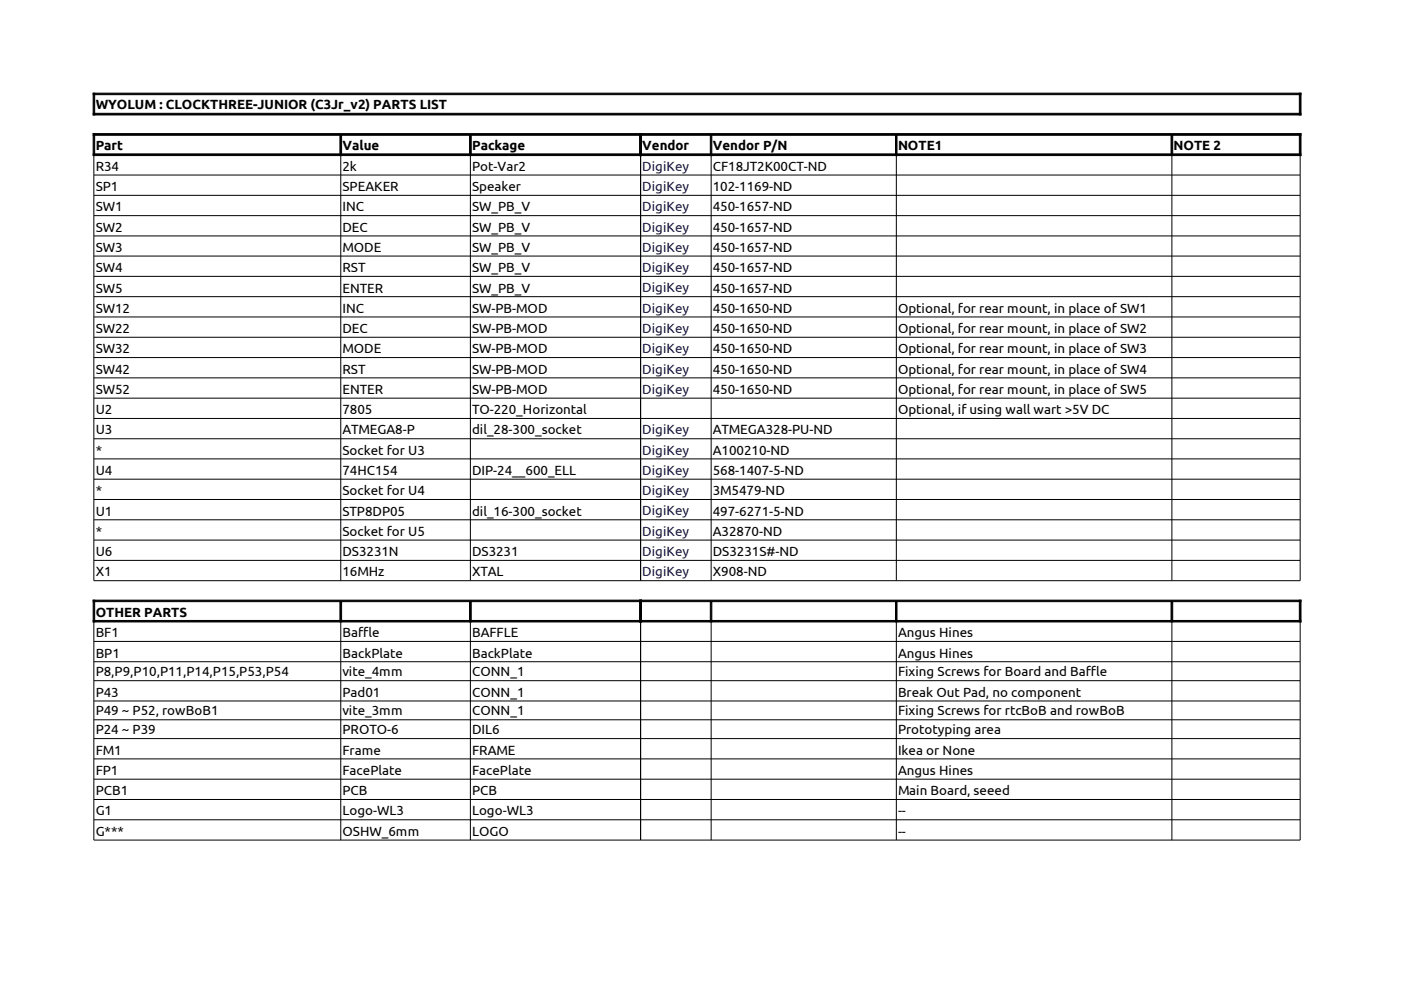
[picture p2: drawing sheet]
<svg xmlns="http://www.w3.org/2000/svg" width="297mm" height="210mm" viewBox="0 0 297 210" stroke-linecap="round" stroke-linejoin="round" font-family="sans-serif">
<defs><g id="words">
<g font-size="2.8">
<text x="20.3" y="23.2">WYOLUM : CLOCKTHREE-JUNIOR (C3Jr_v2) PARTS LIST</text>
<text x="20.3" y="31.8">Part</text>
<text x="72.6" y="31.8">Value</text>
<text x="100.1" y="31.8">Package</text>
<text x="136.2" y="31.8">Vendor</text>
<text x="151.1" y="31.8">Vendor P/N</text>
<text x="190.4" y="31.8">NOTE1</text>
<text x="248.8" y="31.8">NOTE 2</text>
<text x="20.3" y="36.2">R34</text>
<text x="20.3" y="40.5">SP1</text>
<text x="72.6" y="36.2">2k</text>
<text x="72.6" y="40.5">SPEAKER</text>
<text x="100.1" y="36.2">Pot-Var2</text>
<text x="100.1" y="40.5">Speaker</text>
<text x="151.1" y="36.2">CF18JT2K00CT-ND</text>
<text x="151.1" y="40.5">102-1169-ND</text>
<text x="20.3" y="44.8">SW1</text>
<text x="72.6" y="44.8">INC</text>
<text x="100.1" y="44.8">SW_PB_V</text>
<text x="151.1" y="44.8">450-1657-ND</text>
<text x="20.3" y="49.1">SW2</text>
<text x="20.3" y="53.4">SW3</text>
<text x="72.6" y="49.1">DEC</text>
<text x="72.6" y="53.4">MODE</text>
<text x="100.1" y="49.1">SW_PB_V</text>
<text x="100.1" y="53.4">SW_PB_V</text>
<text x="151.1" y="49.1">450-1657-ND</text>
<text x="151.1" y="53.4">450-1657-ND</text>
<text x="20.3" y="57.7">SW4</text>
<text x="72.6" y="57.7">RST</text>
<text x="100.1" y="57.7">SW_PB_V</text>
<text x="151.1" y="57.7">450-1657-ND</text>
<text x="20.3" y="62">SW5</text>
<text x="72.6" y="62">ENTER</text>
<text x="100.1" y="62">SW_PB_V</text>
<text x="151.1" y="62">450-1657-ND</text>
<text x="20.3" y="66.3">SW12</text>
<text x="20.3" y="70.6">SW22</text>
<text x="72.6" y="66.3">INC</text>
<text x="72.6" y="70.6">DEC</text>
<text x="100.1" y="66.3">SW-PB-MOD</text>
<text x="100.1" y="70.6">SW-PB-MOD</text>
<text x="151.1" y="66.3">450-1650-ND</text>
<text x="151.1" y="70.6">450-1650-ND</text>
<text x="190.4" y="66.3">Optional, for rear mount, in place of SW1</text>
<text x="190.4" y="70.6">Optional, for rear mount, in place of SW2</text>
<text x="20.3" y="74.9">SW32</text>
<text x="72.6" y="74.9">MODE</text>
<text x="100.1" y="74.9">SW-PB-MOD</text>
<text x="151.1" y="74.9">450-1650-ND</text>
<text x="190.4" y="74.9">Optional, for rear mount, in place of SW3</text>
<text x="20.3" y="79.2">SW42</text>
<text x="20.3" y="83.5">SW52</text>
<text x="72.6" y="79.2">RST</text>
<text x="72.6" y="83.5">ENTER</text>
<text x="100.1" y="79.2">SW-PB-MOD</text>
<text x="100.1" y="83.5">SW-PB-MOD</text>
<text x="151.1" y="79.2">450-1650-ND</text>
<text x="151.1" y="83.5">450-1650-ND</text>
<text x="190.4" y="79.2">Optional, for rear mount, in place of SW4</text>
<text x="190.4" y="83.5">Optional, for rear mount, in place of SW5</text>
<text x="20.3" y="87.8">U2</text>
<text x="72.6" y="87.8">7805</text>
<text x="100.1" y="87.8">TO-220_Horizontal</text>
<text x="190.4" y="87.8">Optional, if using wall wart &gt;5V DC</text>
<text x="20.3" y="92.1">U3</text>
<text x="72.6" y="92.1">ATMEGA8-P</text>
<text x="100.1" y="92.1">dil_28-300_socket</text>
<text x="151.1" y="92.1">ATMEGA328-PU-ND</text>
<text x="20.3" y="96.4">*</text>
<text x="20.3" y="100.7">U4</text>
<text x="72.6" y="96.4">Socket for U3</text>
<text x="72.6" y="100.7">74HC154</text>
<text x="100.1" y="100.7">DIP-24__600_ELL</text>
<text x="151.1" y="96.4">A100210-ND</text>
<text x="151.1" y="100.7">568-1407-5-ND</text>
<text x="20.3" y="105">*</text>
<text x="72.6" y="105">Socket for U4</text>
<text x="151.1" y="105">3M5479-ND</text>
<text x="20.3" y="109.3">U1</text>
<text x="20.3" y="113.6">*</text>
<text x="72.6" y="109.3">STP8DP05</text>
<text x="72.6" y="113.6">Socket for U5</text>
<text x="100.1" y="109.3">dil_16-300_socket</text>
<text x="151.1" y="109.3">497-6271-5-ND</text>
<text x="151.1" y="113.6">A32870-ND</text>
<text x="20.3" y="117.9">U6</text>
<text x="72.6" y="117.9">DS3231N</text>
<text x="100.1" y="117.9">DS3231</text>
<text x="151.1" y="117.9">DS3231S#-ND</text>
<text x="20.3" y="122.2">X1</text>
<text x="72.6" y="122.2">16MHz</text>
<text x="100.1" y="122.2">XTAL</text>
<text x="151.1" y="122.2">X908-ND</text>
<text x="20.3" y="130.7">OTHER PARTS</text>
<text x="20.3" y="135.1">BF1</text>
<text x="72.6" y="135.1">Baffle</text>
<text x="100.1" y="135.1">BAFFLE</text>
<text x="190.4" y="135.1">Angus Hines</text>
<text x="20.3" y="139.4">BP1</text>
<text x="20.3" y="143.4">P8,P9,P10,P11,P14,P15,P53,P54</text>
<text x="72.6" y="139.4">BackPlate</text>
<text x="72.6" y="143.4">vite_4mm</text>
<text x="100.1" y="139.4">BackPlate</text>
<text x="100.1" y="143.4">CONN_1</text>
<text x="190.4" y="139.4">Angus Hines</text>
<text x="190.4" y="143.4">Fixing Screws for Board and Baffle</text>
<text x="20.3" y="147.7">P43</text>
<text x="72.6" y="147.7">Pad01</text>
<text x="100.1" y="147.7">CONN_1</text>
<text x="190.4" y="147.7">Break Out Pad, no component</text>
<text x="20.3" y="151.7">P49 ~ P52, rowBoB1</text>
<text x="20.3" y="155.7">P24 ~ P39</text>
<text x="72.6" y="151.7">vite_3mm</text>
<text x="72.6" y="155.7">PROTO-6</text>
<text x="100.1" y="151.7">CONN_1</text>
<text x="100.1" y="155.7">DIL6</text>
<text x="190.4" y="151.7">Fixing Screws for rtcBoB and rowBoB</text>
<text x="190.4" y="155.7">Prototyping area</text>
<text x="20.3" y="160">FM1</text>
<text x="72.6" y="160">Frame</text>
<text x="100.1" y="160">FRAME</text>
<text x="190.4" y="160">Ikea or None</text>
<text x="20.3" y="164.3">FP1</text>
<text x="72.6" y="164.3">FacePlate</text>
<text x="100.1" y="164.3">FacePlate</text>
<text x="190.4" y="164.3">Angus Hines</text>
<text x="20.3" y="168.6">PCB1</text>
<text x="20.3" y="172.9">G1</text>
<text x="72.6" y="168.6">PCB</text>
<text x="72.6" y="172.9">Logo-WL3</text>
<text x="100.1" y="168.6">PCB</text>
<text x="100.1" y="172.9">Logo-WL3</text>
<text x="190.4" y="168.6">Main Board, seeed</text>
<text x="190.4" y="172.9">--</text>
<text x="20.3" y="177.2">G***</text>
<text x="72.6" y="177.2">OSHW_6mm</text>
<text x="100.1" y="177.2">LOGO</text>
<text x="190.4" y="177.2">--</text>
</g>
<g font-size="2.8" fill="#000080">
<text x="136.2" y="36.2">DigiKey</text>
<text x="136.2" y="40.5">DigiKey</text>
<text x="136.2" y="44.8">DigiKey</text>
<text x="136.2" y="49.1">DigiKey</text>
<text x="136.2" y="53.4">DigiKey</text>
<text x="136.2" y="57.7">DigiKey</text>
<text x="136.2" y="62">DigiKey</text>
<text x="136.2" y="66.3">DigiKey</text>
<text x="136.2" y="70.6">DigiKey</text>
<text x="136.2" y="74.9">DigiKey</text>
<text x="136.2" y="79.2">DigiKey</text>
<text x="136.2" y="83.5">DigiKey</text>
<text x="136.2" y="92.1">DigiKey</text>
<text x="136.2" y="96.4">DigiKey</text>
<text x="136.2" y="100.7">DigiKey</text>
<text x="136.2" y="105">DigiKey</text>
<text x="136.2" y="109.3">DigiKey</text>
<text x="136.2" y="113.6">DigiKey</text>
<text x="136.2" y="117.9">DigiKey</text>
<text x="136.2" y="122.2">DigiKey</text>
</g>
</g></defs>
<g fill="#000" stroke="#000" stroke-width=".21">
<path d="M19.8 19.8h256v.3h-256z" fill-rule="evenodd"/>
<path d="M19.8 19.8h.3v4.6h-.3z" fill-rule="evenodd"/>
<path d="M275.5 19.8h.3v4.6h-.3z" fill-rule="evenodd"/>
<path d="M19.8 24h256v.4h-256z" fill-rule="evenodd"/>
<path d="M19.8 28.3h116.2v.4h-116.2z" fill-rule="evenodd"/>
<path d="M19.8 32.6h116.2v.4h-116.2z" fill-rule="evenodd"/>
<path d="M19.8 28.3h.3v4.7h-.3z" fill-rule="evenodd"/>
<path d="M72.1 28.7h.3v4.3h-.3z" fill-rule="evenodd"/>
<path d="M99.6 28.7h.3v4.3h-.3z" fill-rule="evenodd"/>
<path d="M135.6 28.3h140.2v.4h-140.2z" fill-rule="evenodd"/>
<path d="M135.6 32.6h140.2v.4h-140.2z" fill-rule="evenodd"/>
<path d="M135.6 28.3h.4v4.7h-.4z" fill-rule="evenodd"/>
<path d="M135.6 28.3h.4v4.7h-.4z" fill-rule="evenodd"/>
<path d="M150.6 28.7h.3v4.3h-.3z" fill-rule="evenodd"/>
<path d="M189.9 28.7h.3v4.3h-.3z" fill-rule="evenodd"/>
<path d="M248.3 28.7h.3v4.3h-.3z" fill-rule="evenodd"/>
<path d="M275.5 28.3h.3v4.7h-.3z" fill-rule="evenodd"/>
<path d="M19.8 127.2h116.2v.4h-116.2z" fill-rule="evenodd"/>
<path d="M19.8 131.6h116.2v.3h-116.2z" fill-rule="evenodd"/>
<path d="M19.8 127.2h.3v4.7h-.3z" fill-rule="evenodd"/>
<path d="M72.1 127.6h.3v4.3h-.3z" fill-rule="evenodd"/>
<path d="M99.6 127.6h.3v4.3h-.3z" fill-rule="evenodd"/>
<path d="M135.6 127.2h140.2v.4h-140.2z" fill-rule="evenodd"/>
<path d="M135.6 131.6h140.2v.3h-140.2z" fill-rule="evenodd"/>
<path d="M135.6 127.2h.4v4.7h-.4z" fill-rule="evenodd"/>
<path d="M135.6 127.2h.4v4.7h-.4z" fill-rule="evenodd"/>
<path d="M150.6 127.6h.3v4.3h-.3z" fill-rule="evenodd"/>
<path d="M189.9 127.6h.3v4.3h-.3z" fill-rule="evenodd"/>
<path d="M248.3 127.6h.3v4.3h-.3z" fill-rule="evenodd"/>
<path d="M275.5 127.2h.3v4.7h-.3z" fill-rule="evenodd"/>
</g>
<g fill="none" stroke="#000" stroke-width=".21">
<path d="M19.9 33v90.1h255.8v-90.1M19.9 37.1h255.7M72.2 33v90.1M99.7 33v90.1M135.8 33v90.1M150.8 33v90.1M190 33v90.1M248.5 33v90.1M19.9 41.4h255.7M19.9 45.7h255.7M19.9 50h255.7M19.9 54.3h255.7"/>
<path d="M19.9 58.6h255.7M19.9 62.9h255.7M19.9 67.2h255.7M19.9 71.5h255.7M19.9 75.8h255.7M19.9 80.1h255.7M19.9 84.4h255.7M19.9 88.7h255.7M19.9 93h255.7M19.9 97.3h255.7M19.9 101.6h255.7M19.9 105.9h255.7"/>
<path d="M19.9 110.2h255.7M19.9 114.5h255.7M19.9 118.8h255.7M19.9 131.9v46.2h255.8v-46.2M19.9 136h255.7M72.2 131.9v46.2M99.7 131.9v46.2M135.8 131.9v46.2M150.8 131.9v46.2M190 131.9v46.2M248.5 131.9v46.2M19.9 140.3h255.7"/>
<path d="M19.9 144.3h255.7M19.9 148.6h255.7M19.9 152.6h255.7M19.9 156.6h255.7M19.9 160.9h255.7M19.9 165.2h255.7M19.9 169.5h255.7M19.9 173.8h255.7"/>
</g>
<use href="#words"/>
</svg>
